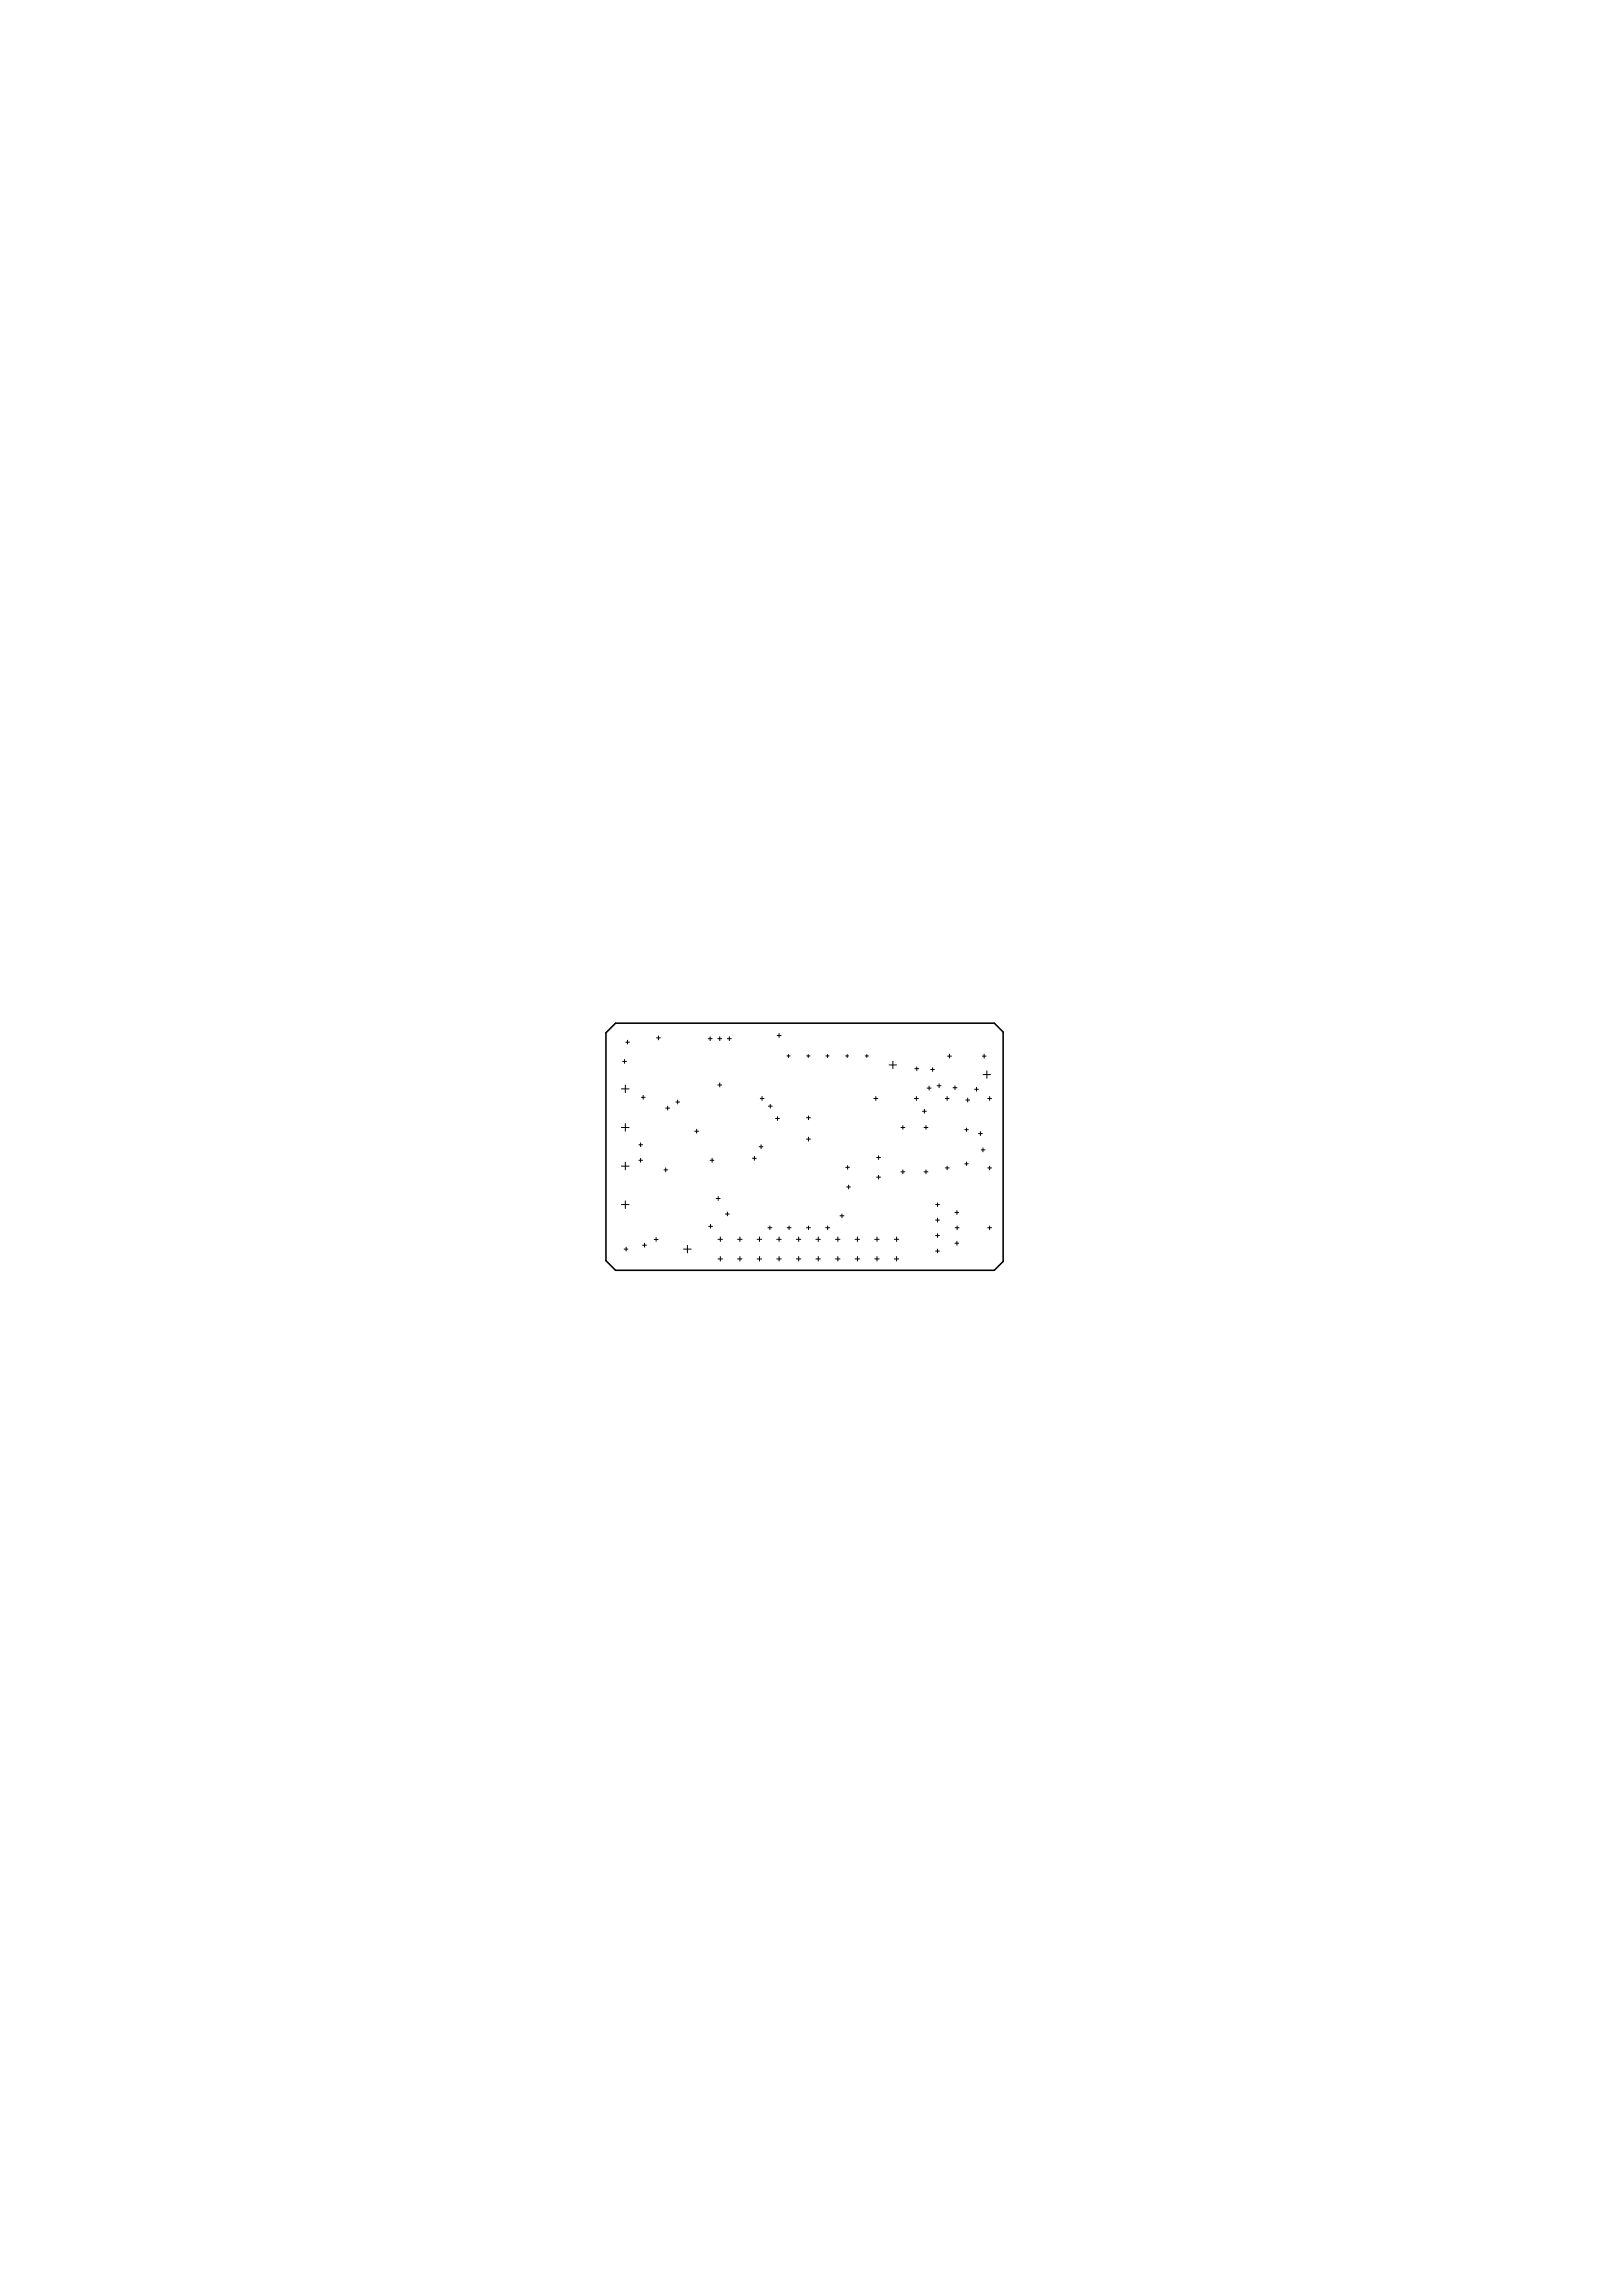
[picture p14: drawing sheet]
<svg xmlns="http://www.w3.org/2000/svg" width="210mm" height="297mm" viewBox="0 0 210 297" stroke-linecap="round" stroke-linejoin="round" font-family="sans-serif">
<path d="M79.7 132.4h49l1.1 1.1v29.7l-1.1 1.1h-49l-1.3-1.2v-29.5z" fill="none" stroke="#000" stroke-width=".2"/>
<g fill="none" stroke="#000" stroke-width=".13">
<path d="M80.6 137.3h.5M80.8 137.1v.5M81 134.8h.5M81.2 134.6v.5M85 134.3h.5M85.2 134v.5M91.6 134.4h.6M91.9 134.1v.5M92.9 134.4h.5M93.1 134.1v.5M94.1 134.4h.5M94.4 134.1v.5"/>
<path d="M100.6 134h.5M100.8 133.7v.5M101.8 136.6h.4M102 136.4v.4M104.4 136.6h.4M104.6 136.4v.4M106.9 136.6h.4M107.1 136.4v.4M109.4 136.6h.4M109.6 136.4v.4M112 136.6h.4M112.2 136.4v.4"/>
<path d="M115.1 137.8h.9M115.5 137.3v1M118.4 138.3h.5M118.6 138v.5M120.4 138.4h.5M120.7 138.1v.5M122.6 136.6h.5M122.9 136.4v.5M127.1 136.6h.5M127.2 139h1M127.4 136.4v.5M127.7 138.5v1"/>
<path d="M80.4 145.9h1M80.4 155.8h1M80.4 150.9h1M80.4 140.9h1M80.9 140.4v1M80.9 145.4v1M80.9 150.4v1M80.9 155.4v.9M82.7 148.1h.5M82.7 150.1h.5M82.9 147.8v.6M82.9 149.9v.5"/>
<path d="M83 142h.5M83.2 141.7v.5M85.9 151.4h.5M86.1 151.1v.5M86.1 143.4h.6M86.4 143.1v.5M87.5 142.6h.4M87.7 142.3v.5M89.9 146.4h.5M90.2 146.1v.5M91.7 158.7h.5M91.9 150.1h.5"/>
<path d="M92 158.4v.5M92.2 149.9v.5M92.7 155.1h.5M92.9 140.4h.5M92.9 154.8v.5M93.1 140.1v.5M93.9 157.1h.5M94.1 156.8v.5M97.4 149.9h.5M97.6 149.6v.5M98.2 148.4h.5M98.4 142.1h.5"/>
<path d="M98.5 148.1v.5M98.6 141.9v.5M99.4 158.8h.5M99.4 143.1h.5M99.6 158.6v.5M99.7 142.9v.5M100.4 144.7h.5M100.6 144.5v.5M101.9 158.8h.5M102.1 158.6v.5M104.4 158.8h.5M104.4 147.4h.5"/>
<path d="M104.4 144.6h.5M104.6 144.4v.5M104.6 147.1v.5M104.6 158.6v.5M106.9 158.8h.5M107.1 158.6v.5M108.7 157.3h.5M109 157.1v.4M109.4 151h.5M109.6 153.6h.4M109.7 150.8v.5M109.8 153.3v.5"/>
<path d="M113.1 142.1h.5M113.3 141.9v.5M113.4 152.3h.6M113.4 149.8h.6M113.7 149.5v.5M113.7 152.1v.4M116.6 151.6h.5M116.6 145.9h.5M116.8 145.6v.5M116.8 151.4v.5M118.3 142.1h.5M118.6 141.9v.5"/>
<path d="M119.4 143.8h.5M119.6 151.6h.5M119.6 145.9h.5M119.6 143.5v.5M119.8 145.6v.5M119.8 151.4v.5M120 140.8h.5M120.2 140.5v.5M121.1 157.8h.5M121.1 155.8h.5M121.1 159.8h.5M121.3 140.5h.5"/>
<path d="M121.3 155.6v.5M121.3 157.6v.5M121.3 159.6v.5M121.5 140.2v.5M122.3 142.1h.5M122.3 151.1h.5M122.6 141.9v.5M122.6 150.9v.5M123.3 140.7h.5M123.6 156.9h.5M123.6 140.5v.5M123.6 158.8h.5"/>
<path d="M123.8 156.6v.5M123.9 158.6v.5M124.8 150.6h.5M124.8 146.1h.5M125 142.3h.5M125.1 145.9v.5M125.1 150.3v.5M125.2 142.1v.5M126.1 140.9h.5M126.4 140.7v.5M126.6 146.7h.5M126.9 146.4v.5"/>
<path d="M127 148.8h.5M127.2 148.5v.5M127.8 158.8h.5M127.8 142.1h.5M127.8 151.1h.5M128.1 141.9v.5M128.1 150.9v.5M128.1 158.6v.5M80.8 161.6h.5M81 161.3v.6M83.2 161.1h.5M83.4 160.8v.5"/>
<path d="M84.7 160.4h.5M84.9 160.1v.5M88.5 161.6h.9M89 161.1v1M92.9 160.3h.6M92.9 162.9h.6M93.2 160v.6M93.2 162.6v.5M95.4 160.3h.6M95.4 162.9h.6M95.8 160v.6M95.8 162.6v.5"/>
<path d="M98 160.3h.6M98 162.9h.6M98.3 160v.6M98.3 162.6v.5M100.5 160.3h.6M100.5 162.9h.6M100.8 160v.6M100.8 162.6v.5M103.1 160.3h.5M103.1 162.9h.5M103.4 160v.6M103.4 162.6v.5"/>
<path d="M105.6 160.3h.6M105.6 162.9h.6M105.9 160v.6M105.9 162.6v.5M108.1 160.3h.6M108.1 162.9h.6M108.4 160v.6M108.4 162.6v.5M110.7 160.3h.5M110.7 162.9h.5M111 160v.6M111 162.6v.5"/>
<path d="M113.2 160.3h.6M113.2 162.9h.6M113.5 160v.6M113.5 162.6v.5M115.7 160.3h.6M115.7 162.9h.6M116 160v.6M116 162.6v.5M121.1 161.9h.5M121.3 161.6v.5M123.6 160.8h.5M123.8 160.6v.5"/>
</g>
</svg>
